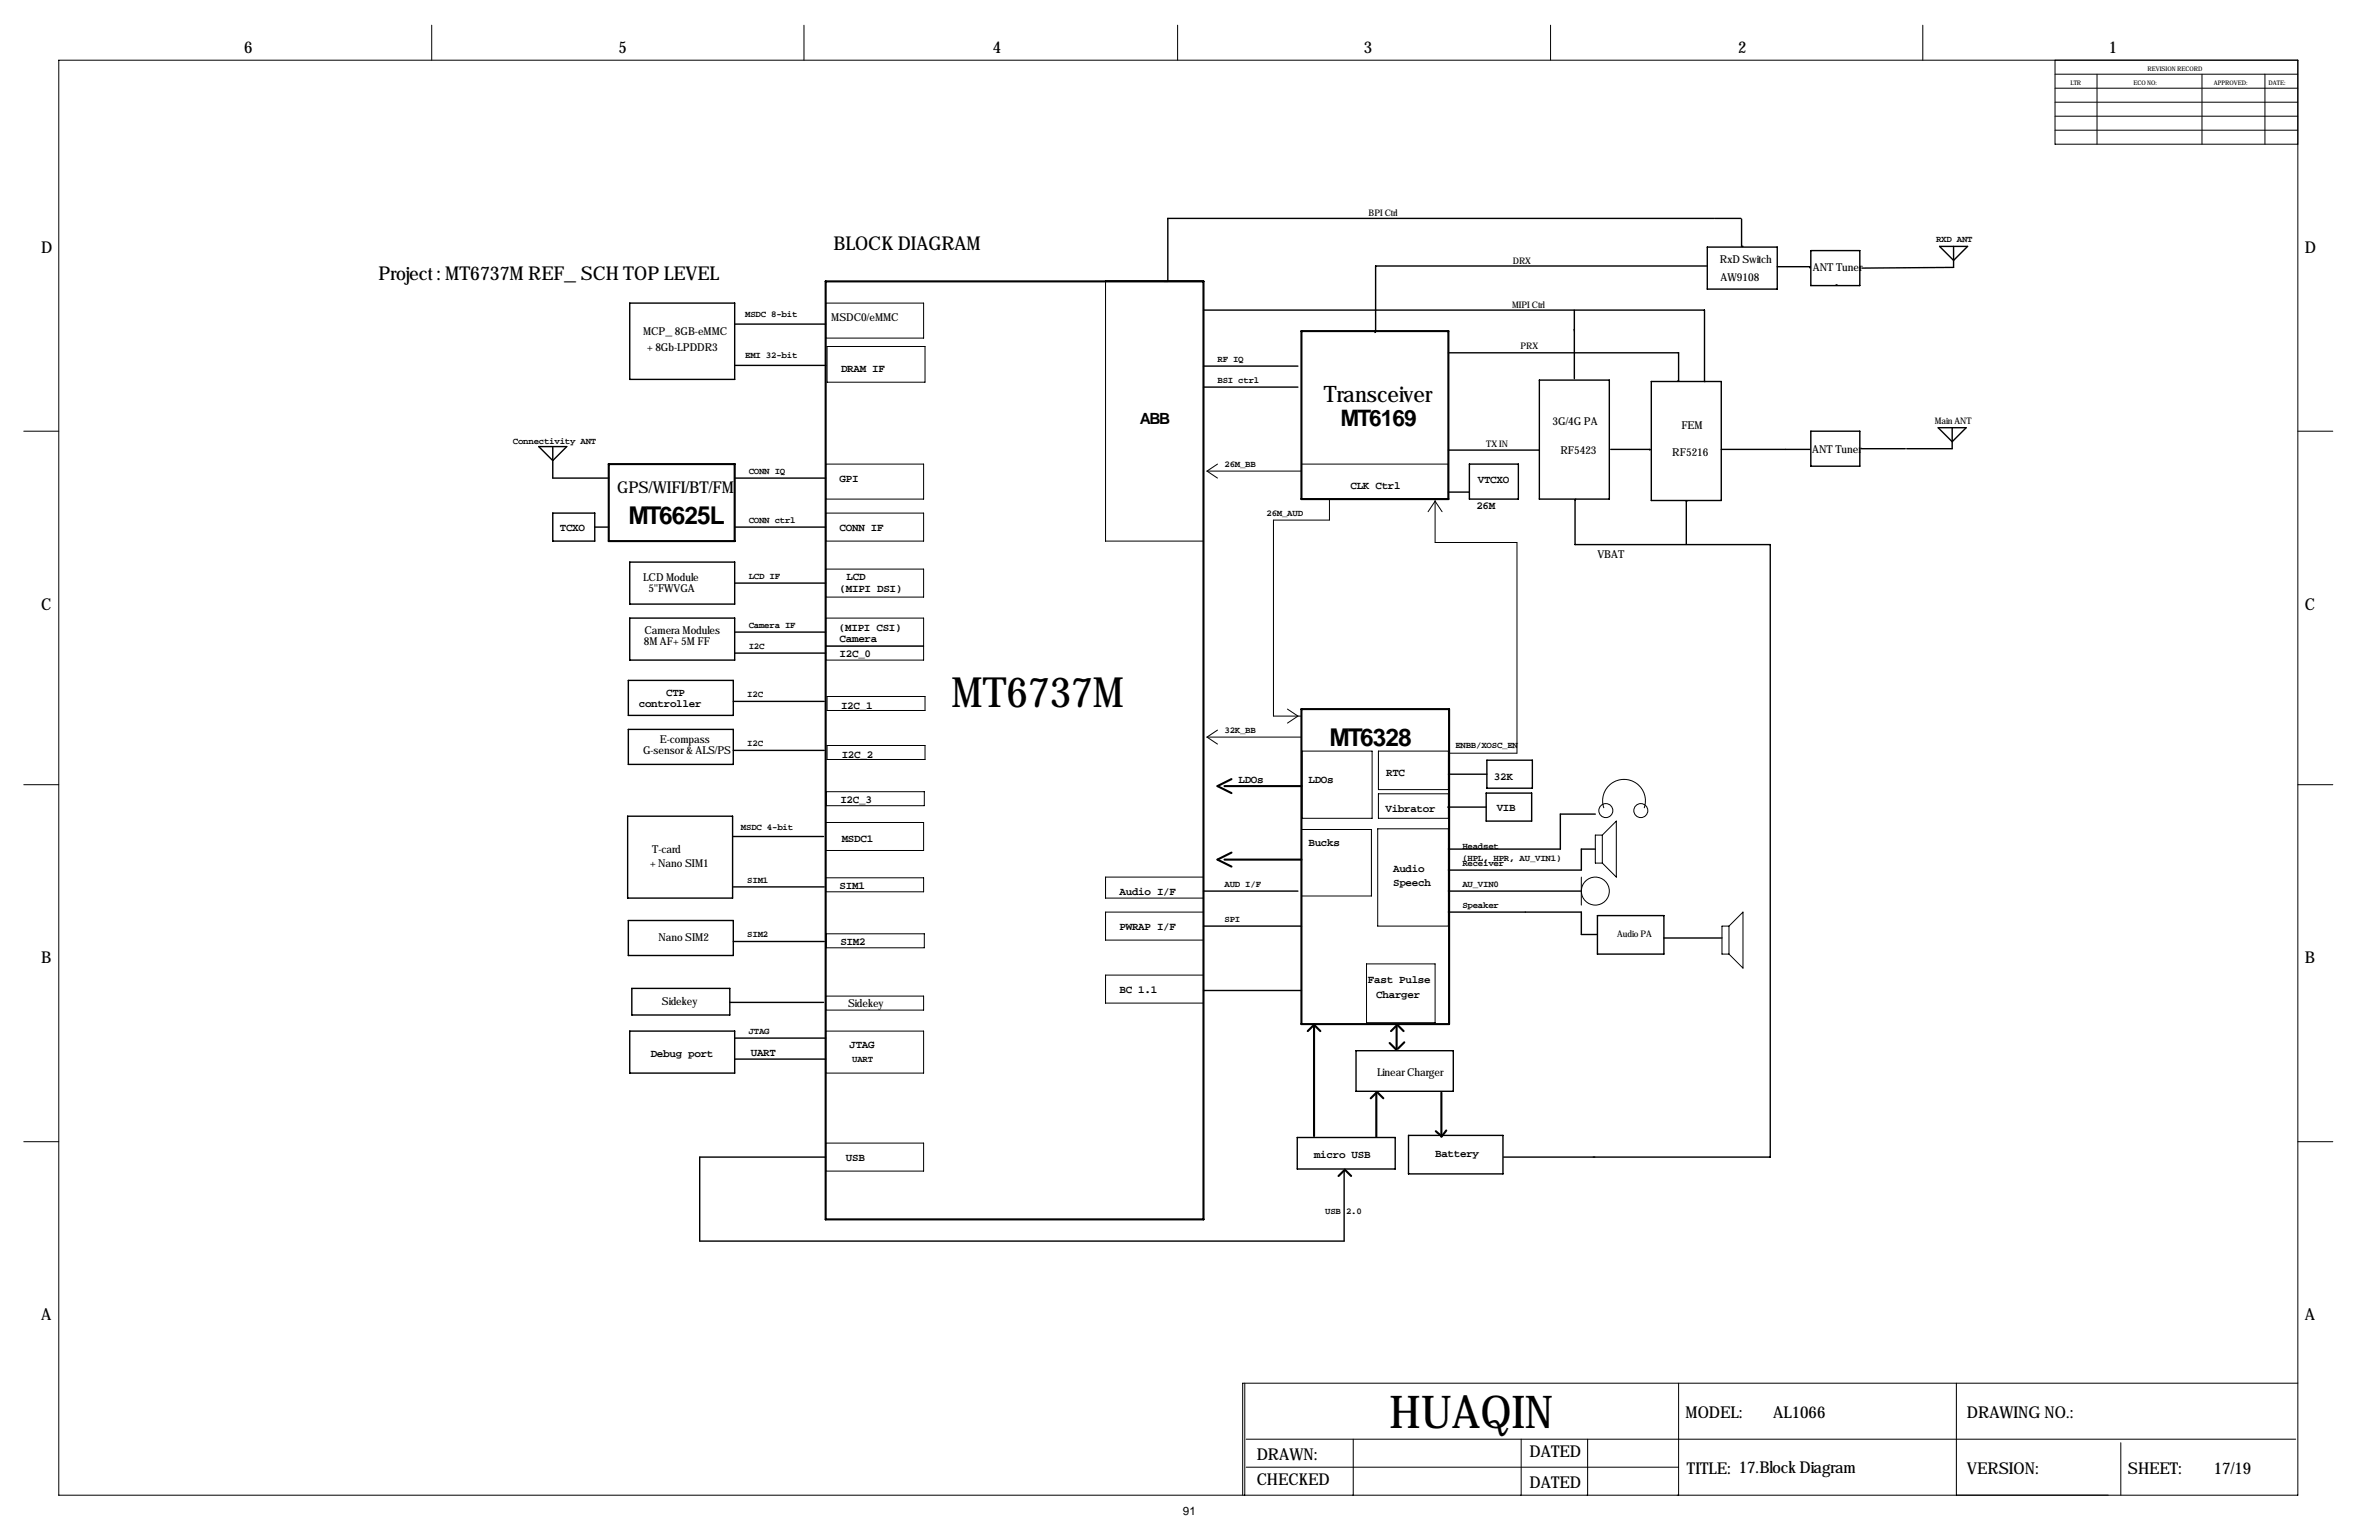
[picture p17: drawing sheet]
<svg xmlns="http://www.w3.org/2000/svg" width="864mm" height="559mm" viewBox="0 0 864 559" stroke-linecap="round" stroke-linejoin="round" font-family="sans-serif">
<defs><g id="words">
<text font-size="16.5" x="504.4" y="518.2">HUAQIN</text>
<text font-size="15.1" x="345.4" y="256.5">MT6737M</text>
<g font-size="8.9">
<text x="228.1" y="190.2">MT6625L</text>
<text x="482.6" y="270.8">MT6328</text>
</g>
<g font-size="8.2">
<text x="480.6" y="146">Transceiver</text>
<text x="486.7" y="154.4">MT6169</text>
</g>
<g font-size="6.9">
<text x="302.5" y="90.7">BLOCK DIAGRAM</text>
<text x="137.4" y="101.6">Project : MT6737M REF_SCH TOP LEVEL</text>
</g>
<g font-size="5.9">
<text x="88.6" y="19.3">6</text>
<text x="224.5" y="19.3">5</text>
<text x="360.4" y="19.3">4</text>
<text x="495" y="19.3">3</text>
<text x="630.9" y="19.3">2</text>
<text x="765.6" y="19.3">1</text>
<text x="15" y="91.7">D</text>
<text x="836.7" y="91.7">D</text>
<text x="224" y="178.8">GPS/WIFI/BT/FM</text>
<text x="15" y="221.2">C</text>
<text x="836.7" y="221.2">C</text>
<text x="15" y="349.5">B</text>
<text x="836.7" y="349.5">B</text>
<text x="15" y="479">A</text>
<text x="836.7" y="479">A</text>
<text x="611.9" y="514.6">MODEL:</text>
<text x="643.6" y="514.6">AL1066</text>
<text x="714" y="514.6">DRAWING NO.:</text>
<text x="456.2" y="529.8">DRAWN:</text>
<text x="555.2" y="528.6">DATED</text>
<text x="456.2" y="538.7">CHECKED</text>
<text x="612.4" y="534.9">TITLE: 17.Block Diagram</text>
<text x="714" y="534.9">VERSION:</text>
<text x="772.4" y="534.9">SHEET:</text>
<text x="803.7" y="534.9">17/19</text>
<text x="555.2" y="540">DATED</text>
</g>
<text font-size="5.6" x="413.8" y="153.7">ABB</text>
<text font-size="4.2" x="429.3" y="549.8">91</text>
<g font-size="4">
<text x="624.3" y="95.3">RxD Switch</text>
<text x="624.6" y="101.9">AW9108</text>
<text x="658.1" y="98.3">ANT Tuner</text>
<text x="301.8" y="116.6">MSDC0/eMMC</text>
<text x="233.4" y="121.7">MCP_8GB-eMMC</text>
<text x="235" y="127.3">+ 8Gb-LPDDR3</text>
<text x="305.3" y="134.9">DRAM IF</text>
<text x="563.6" y="154.2">3G/4G PA</text>
<text x="610.4" y="155.7">FEM</text>
<text x="566.4" y="164.8">RF5423</text>
<text x="607.1" y="165.4">RF5216</text>
<text x="657.9" y="164.3">ANT Tuner</text>
<text x="304.8" y="175">GPI</text>
<text x="490.2" y="177.5">CLK Ctrl</text>
<text x="536.4" y="175.3">VTCXO</text>
<text x="535.9" y="184.6">26M</text>
<text x="203.2" y="192.8">TCXO</text>
<text x="304.8" y="192.8">CONN IF</text>
<text x="579.9" y="202.6">VBAT</text>
<text x="233.4" y="210.8">LCD Module</text>
<text x="235.5" y="214.6">5''FWVGA</text>
<text x="304.8" y="214.9">(MIPI DSI)</text>
<text x="307.3" y="210.3">LCD</text>
<text x="233.9" y="229.9">Camera Modules</text>
<text x="304.5" y="228.9">(MIPI CSI)</text>
<text x="304.8" y="232.9">Camera</text>
<text x="233.7" y="234.2">8M AF+ 5M FF</text>
<text x="304.8" y="238.5">I2C_0</text>
<text x="231.9" y="256.5">controller</text>
<text x="241.8" y="252.5">CTP</text>
<text x="305.3" y="257.3">I2C_1</text>
<text x="239.5" y="269.5">E-compass</text>
<text x="233.4" y="273.6">G-sensor &amp; ALS/PS</text>
<text x="305.6" y="275.1">I2C_2</text>
<text x="503.2" y="281.4">RTC</text>
<text x="449.6" y="284.2">LDOs</text>
<text x="475" y="284.2">LDOs</text>
<text x="542.3" y="283">32K</text>
<text x="305.1" y="291.3">I2C_3</text>
<text x="502.9" y="294.6">Vibrator</text>
<text x="543.3" y="294.4">VIB</text>
<text x="305.6" y="305.6">MSDC1</text>
<text x="236.7" y="309.4">T-card</text>
<text x="475" y="307.1">Bucks</text>
<text x="236" y="314.5">+ Nano SIM1</text>
<text x="505.7" y="316.5">Audio</text>
<text x="304.8" y="322.6">SIM1</text>
<text x="505.7" y="321.5">Speech</text>
<text x="406.4" y="324.9">Audio I/F</text>
<text x="239" y="341.4">Nano SIM2</text>
<text x="406.4" y="337.6">PWRAP I/F</text>
<text x="305.1" y="342.9">SIM2</text>
<text x="496.6" y="356.6">Fast Pulse</text>
<text x="240.3" y="364.7">Sidekey</text>
<text x="307.8" y="365.3">Sidekey</text>
<text x="406.4" y="360.4">BC 1.1</text>
<text x="499.6" y="362.2">Charger</text>
<text x="236.2" y="383.5">Debug port</text>
<text x="272.5" y="383.3">UART</text>
<text x="308.4" y="380.2">JTAG</text>
<text x="499.9" y="390.4">Linear Charger</text>
<text x="521" y="419.9">Battery</text>
<text x="307.1" y="421.4">USB</text>
<text x="477" y="420.1">micro USB</text>
</g>
<g font-size="3.3">
<text x="496.8" y="78.2">BPI Ctrl</text>
<text x="702.8" y="87.9">RXD ANT</text>
<text x="549.1" y="95.8">DRX</text>
<text x="548.9" y="111.8">MIPI Ctrl</text>
<text x="270.5" y="115.1">MSDC 8-bit</text>
<text x="270.5" y="129.8">EMI 32-bit</text>
<text x="442" y="131.3">RF IQ</text>
<text x="551.9" y="126.7">PRX</text>
<text x="442" y="138.9">BSI ctrl</text>
<text x="702.3" y="153.7">Main ANT</text>
<text x="186.2" y="161">Connectivity ANT</text>
<text x="539.5" y="162.3">TX IN</text>
<text x="271.8" y="172">CONN IQ</text>
<text x="444.5" y="169.4">26M_BB</text>
<text x="271.8" y="189.7">CONN ctrl</text>
<text x="459.7" y="187.2">26M_AUD</text>
<text x="271.8" y="210.1">LCD IF</text>
<text x="271.8" y="227.8">Camera IF</text>
<text x="271.8" y="235.5">I2C</text>
<text x="271.3" y="253">I2C</text>
<text x="444.5" y="265.9">32K_BB</text>
<text x="271.3" y="270.8">I2C</text>
<text x="528.3" y="271.3">ENBB/XOSC_EN</text>
<text x="269" y="301">MSDC 4-bit</text>
<text x="530.9" y="308.1">Headset</text>
<text x="530.9" y="314.2">Receiver</text>
<text x="530.9" y="312.3">(HPL, HPR, AU_VIN1)</text>
<text x="271.3" y="320.3">SIM1</text>
<text x="444.5" y="321.8">AUD I/F</text>
<text x="530.9" y="321.8">AU_VIN0</text>
<text x="530.9" y="329.4">Speaker</text>
<text x="444.5" y="334.5">SPI</text>
<text x="271.3" y="340.1">SIM2</text>
<text x="587" y="340.1">Audio PA</text>
<text x="271.8" y="375.2">JTAG</text>
<text x="309.4" y="385.3">UART</text>
<text x="481.1" y="440.4">USB 2.0</text>
</g>
<g font-size="2.3">
<text x="779.5" y="25.7">REVISION RECORD</text>
<text x="751.6" y="30.7">LTR</text>
<text x="774.4" y="30.7">ECO NO:</text>
<text x="803.7" y="30.7">APPROVED:</text>
<text x="823.5" y="30.7">DATE:</text>
</g>
</g></defs>
<g fill="none" stroke="#000" stroke-width=".36">
<path d="M156.7 9.1v12.7M291.8 9.1v12.7M427.5 9.1v12.7M562.9 9.1v12.7M698 9.1v12.7M21.3 21.8h812.8v520.7h-812.8zM746 26.9h88.1M746 32h88.1M746 37.1h88.1M746 21.8v30.5h88.1M761.2 26.9v25.4M799.3 26.9v25.4"/>
<path d="M822.2 26.9v25.4M746 42.2h88.1M746 47.2h88.1M299.7 110h35.6v12.7h-35.6zM401.3 101.9h35.6v94.4h-35.6zM571.2 119.6h.1M300.2 125.7h35.6v13h-35.6zM8.6 156.5h12.7M834.1 156.5h12.7M299.7 168.4h35.6v12.7h-35.6zM438.1 170.9h34.3M438.2 170.9l3.8 2.6"/>
<path d="M442 168.4l-3.8 2.5M472.4 168.4h53.4v12.7h-53.4zM299.7 186.2h35.6v10.1h-35.6zM482.6 181.1v7.6h-20.3v71.1h10.1M518.4 185.7l2.6-3.8 2.5 3.8M521 181.6v15.3l29.7-.1v76.5h-24.4M299.7 206.5h35.6v10.2h-35.6zM299.7 224.3h35.6v15.2h-35.6zM299.7 234.4h35.6M300.2 252.7h35.6v5.1h-35.6zM467.4 257.3l3.8 2.5-3.8 2.6M300.2 270.5h35.6v5.1h-35.6z"/>
<path d="M438.1 267.5h34.3M438.2 267.5l3.8 2.5M442 264.9l-3.8 2.6M472.7 272.5h25.4v24.4h-25.4zM500.4 272.5h25.4v14h-25.4zM8.6 284.7h12.7M299.7 298.4h35.6v10.2h-35.6zM300 287.3h35.5v5.1h-35.5zM500.4 288h25.4v8.9h-25.4zM582.2 293.1a7.8 7.8 0 0 1 7.3-10.3 7.8 7.8 0 0 1 7.4 10.3M834.1 284.7h12.7M299.7 318.5h35.6v5.1h-35.6z"/>
<path d="M401.3 318.3h35.6v7.6h-35.6zM472.4 301h25.4v24.1h-25.4zM500.1 300.7h25.7v35.3h-25.7zM574 318.3v10.1M581.7 303h-2.6v10.2h2.6M581.7 303v10.2M581.7 303l5-5.1v20.4l-5-5.1M300 338.8h35.5v5.1h-35.5zM401.3 331h35.6v10.1h-35.6zM627.6 336l5.1-5v20.3l-5.1-5.1M627.6 336h-2.5v10.2h2.5M627.6 336v10.2"/>
<path d="M401.3 353.8h35.6v10.2h-35.6zM496.1 349.8h24.9v21.3h-24.9zM299.7 361.4h35.6v5.1h-35.6zM299.7 374.1h35.6v15.3h-35.6zM8.6 414.3h12.7M299.7 414.8h35.6v10.1h-35.6zM834.1 414.3h12.7M451.9 501.9v40.6M609.3 501.9v40.6M710.2 501.9v40.6M834.1 501.9h-383v40.6M452.4 522.2h381"/>
<path d="M452.4 532.4h156.9M491.2 522.2v20.3M552.2 522.2v20.3M576.3 522.2v20.3M769.9 523.5v19"/>
<circle cx="582.9" cy="294.1" r="2.54"/>
<circle cx="595.6" cy="294.1" r="2.54"/>
<circle cx="579.1" cy="323.3" r="5.1"/>
</g>
<g fill="none" stroke="#000" stroke-width=".76">
<path d="M299.7 102.1h137.2v340.4h-137.2zM472.4 120.1h53.4v61h-53.4zM221 168.4h45.7v27.9h-45.7zM472.4 257.3h53.6v114.3h-53.6zM444.5 285.2h27.9M447 282.7l-5 2.5 5 2.6M444.5 311.9h27.9M447 309.4l-5 2.5 5 2.6M477 371.9v40.3M477 371.9l-2.3 2.2M477 371.9l2.3 2.2M504.4 378.5l2.3 2.2"/>
<path d="M505 374.1l2.2-2.2 2.3 2.2M507 372.4v8.6M509.8 378.2l-2.3 2.3M497.6 398.5l2.3-2.3 2.3 2.3M499.6 396.7v15.8M523.2 396.5v15.7l-2-1.7M525 410.2l-1.8 2.3M485.9 426.7l2.3-2.3 2.3 2.3"/>
</g>
<g fill="none" stroke="#000" stroke-width=".51">
<path d="M622.3 79.2h-198.4v22.9h-1.2M622.6 79.2h9.4M632.2 79.5v9.9h.5M619.5 96.5h-120.1v23.9l-.3 .2M619.8 89.7h25.4v15.2h-25.4zM645.2 96.8h11.9v.5M657.4 90.9h17.7v12.7h-17.7zM704.1 89.4h10.1l-5 5.1zM709.2 89.4v7.6l-33.3 .3M228.6 110h38.1v27.7h-38.1zM266.7 117.6h33M436.9 112.5h134.6v24.9"/>
<path d="M571.8 112.5h46.9v25.9M266.7 132.6h33M436.9 132.8h34.3M525.8 128h83.5v10.2h-.2M558.8 137.9h25.4v43.2h-25.4zM599.4 138.4h25.4v43.2h-25.4zM436.9 140.5h34.3M657.4 156.5h17.7v12.7h-17.7zM703.6 155.2h10.1l-5 5.1zM708.7 155.2v7.6h-16.6M195.6 162.1h10.1l-5 5zM200.7 162.1v11.4h20.3"/>
<path d="M266.7 173.5h33M525.8 178.6h7.6M525.8 163.3h33M533.4 168.4h17.8v12.7h-17.8zM584.7 163.1h14.2v.2M624.8 163.1h32.3M675.6 162.8h16M200.7 186.2h15.2v10.1h-15.2zM215.9 191.3h5.1M266.7 191.3h33M572 181.1l-.2 .3v16.2h70.8v222.3h-96.8M612.4 181.9h-.3v15.5"/>
<path d="M228.6 204h38.1v15.2h-38.1zM266.7 211.6h33M228.6 224.3h38.1v15.2h-38.1zM266.7 237h33M266.7 229.4h33M228.1 246.9h38.1v12.7h-38.1zM266.2 254.5h33M228.1 264.7h38.1v12.7h-38.1zM266.2 272.3h33M539.8 275.8h16.5v10.2h-16.5zM227.8 296.2h38.1v29.7h-38.1zM525.5 292.9h14"/>
<path d="M525.8 280.9h14M539.5 287.8h16.5v10.1h-16.5zM579.1 295.4h-12.7v12.7h-40.6M265.9 303.5h33.1M579.1 308.1h-5.1v7.6h-48.2M228.1 334h38.1v12.7h-38.1zM266.2 321.8h33M436.9 336h35.5M436.9 323.3h34.3M525.8 323.3h48.2M525.8 331h48.2v8.1h5.9M579.9 332.2h24.1v14h-24.1z"/>
<path d="M229.4 358.6h35.5v9.7h-35.5zM266.2 341.6h33M436.9 359.4h35.5M604 340.4h21.1M228.6 374.1h38.1v15.3h-38.1zM264.9 363.7h34.1M266.7 376.7h33M266.7 384.3h33M492.3 381.3h35.3v14.7h-35.3zM299.7 419.9h-45.7v30.4h233.9v-25.4M470.9 412.7h35.6v11.5h-35.6zM511.3 412h34.3v14h-34.3z"/>
</g>
<circle cx="666.5" cy="103.4" r=".25" fill="#000"/>
<use href="#words"/>
</svg>
